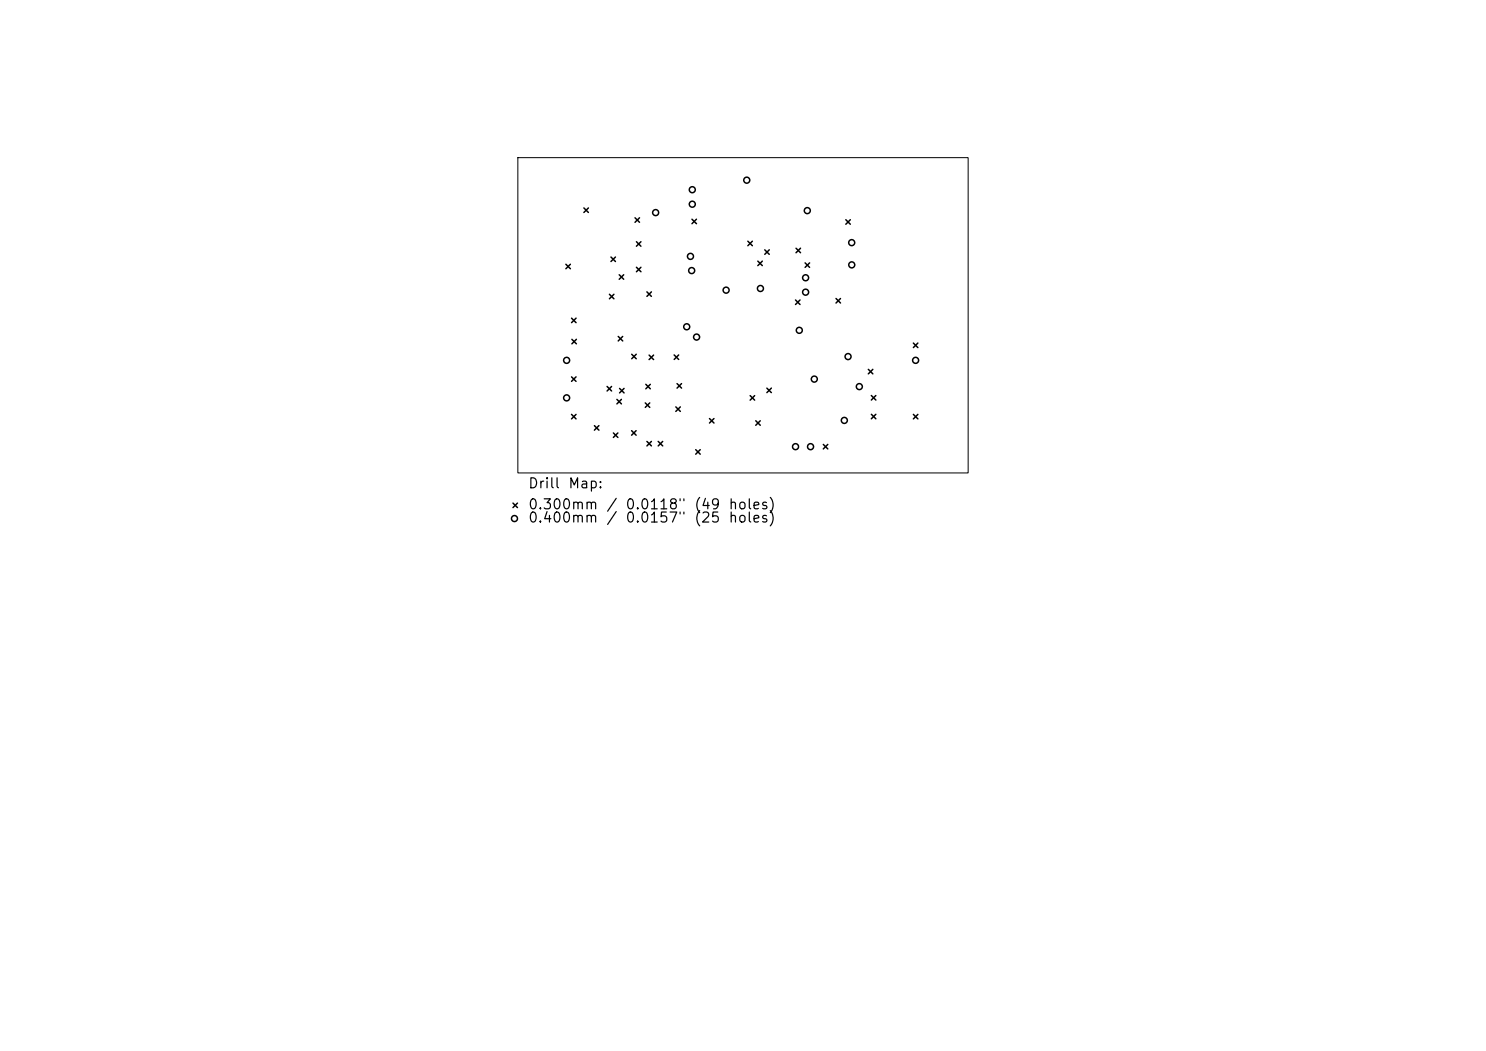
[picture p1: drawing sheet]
<svg xmlns="http://www.w3.org/2000/svg" width="297mm" height="210mm" viewBox="0 0 297 210" stroke-linecap="round" stroke-linejoin="round" font-family="sans-serif">
<defs><g id="words">
<g font-size="2">
<text x="105.4" y="98.1">Drill</text>
<text x="113.4" y="98.1">Map:</text>
<text x="105.4" y="102.3">0.300mm</text>
<text x="105.4" y="104.9">0.400mm</text>
<text x="121.1" y="102.3">/</text>
<text x="124.9" y="102.3">0.0118&quot;</text>
<text x="124.9" y="104.9">0.0157&quot;</text>
<text x="138.6" y="102.3">(49</text>
<text x="138.6" y="104.9">(25</text>
<text x="145.5" y="102.3">holes)</text>
</g>
</g></defs>
<path d="M103.5 31.5h90v63h-90z" fill="none" stroke="#000" stroke-width=".2"/>
<g fill="none" stroke="#000" stroke-width=".3">
<path d="M113.1 52.8l.9 .9M114 52.8l-.9 .9M116.7 41.6l.9 .9M117.6 41.6l-.9 .9M121.8 58.8l.9 .9M122.1 51.4l.9 .9M122.7 58.8l-.9 .9M123 51.4l-.9 .9M123.8 54.9l.9 .9M124.7 54.9l-.9 .9M126.9 43.5l.9 .9M127.2 48.3l.9 .9"/>
<path d="M127.2 53.4l.9 .9M127.8 43.5l-.9 .9M128.1 53.4l-.9 .9M128.1 48.3l-.9 .9M129.3 58.3l.9 .9M130.2 58.3l-.9 .9M138.3 43.8l.9 .9M139.2 43.8l-.9 .9M149.5 48.2l.9 .9M150.4 48.2l-.9 .9M151.5 52.2l.9 .9M152.4 52.2l-.9 .9"/>
<path d="M152.9 49.9l.9 .9M153.8 49.9l-.9 .9M159 59.9l.9 .9M159.1 49.6l.9 .9M159.9 59.9l-.9 .9M160 49.6l-.9 .9M160.9 52.5l.9 .9M161.8 52.5l-.9 .9M167.1 59.6l.9 .9M168 59.6l-.9 .9M169.1 43.9l.9 .9M170 43.9l-.9 .9"/>
<path d="M114.2 75.3l.9 .9M114.2 63.6l.9 .9M114.3 67.8l.9 .9M115.1 75.3l-.9 .9M115.1 63.6l-.9 .9M115.2 67.8l-.9 .9M121.3 77.2l.9 .9M122.2 77.2l-.9 .9M123.3 79.8l.9 .9M123.6 67.2l.9 .9M123.8 77.6l.9 .9M124.2 79.8l-.9 .9"/>
<path d="M124.5 67.2l-.9 .9M124.7 77.6l-.9 .9M126.3 70.8l.9 .9M127.2 70.8l-.9 .9M129.1 76.8l.9 .9M129.7 71l.9 .9M130 76.8l-.9 .9M130.6 71l-.9 .9M134.7 70.9l.9 .9M135.3 76.7l.9 .9M135.6 70.9l-.9 .9M136.2 76.7l-.9 .9"/>
<path d="M149.9 79.1l.9 .9M150.8 79.1l-.9 .9M153.3 77.6l.9 .9M154.2 77.6l-.9 .9M173.6 73.8l.9 .9M174.2 79l.9 .9M174.5 73.8l-.9 .9M175.1 79l-.9 .9M182.6 68.6l.9 .9M183.5 68.6l-.9 .9M114.2 82.8l.9 .9M115.1 82.8l-.9 .9"/>
<path d="M118.8 85.1l.9 .9M119.7 85.1l-.9 .9M122.6 86.5l.9 .9M123.5 86.5l-.9 .9M126.2 86.1l.9 .9M127.1 86.1l-.9 .9M129 80.5l.9 .9M129.3 88.2l.9 .9M129.9 80.5l-.9 .9M130.2 88.2l-.9 .9M131.6 88.2l.9 .9M132.5 88.2l-.9 .9"/>
<path d="M135.1 81.3l.9 .9M136 81.3l-.9 .9M139.1 89.9l.9 .9M140 89.9l-.9 .9M141.8 83.6l.9 .9M142.7 83.6l-.9 .9M151.1 84.1l.9 .9M152 84.1l-.9 .9M164.6 88.8l.9 .9M165.5 88.8l-.9 .9M174.2 82.8l.9 .9M175.1 82.8l-.9 .9"/>
<path d="M182.6 82.8l.9 .9M183.5 82.8l-.9 .9M102.5 100.5l.9 .9M103.4 100.5l-.9 .9"/>
<circle cx="138.4" cy="37.9" r=".6"/>
<circle cx="149.3" cy="36" r=".6"/>
<circle cx="131" cy="42.5" r=".6"/>
<circle cx="138" cy="51.2" r=".6"/>
<circle cx="138.2" cy="54.1" r=".6"/>
<circle cx="138.4" cy="40.8" r=".6"/>
<circle cx="145.1" cy="58" r=".6"/>
<circle cx="152" cy="57.6" r=".6"/>
<circle cx="161" cy="58.4" r=".6"/>
<circle cx="161" cy="55.5" r=".6"/>
<circle cx="161.4" cy="42.1" r=".6"/>
<circle cx="170.2" cy="48.5" r=".6"/>
<circle cx="170.2" cy="52.9" r=".6"/>
<circle cx="113.3" cy="72" r=".6"/>
<circle cx="113.3" cy="79.5" r=".6"/>
<circle cx="137.3" cy="65.3" r=".6"/>
<circle cx="139.2" cy="67.4" r=".6"/>
<circle cx="159.8" cy="66" r=".6"/>
<circle cx="162.8" cy="75.8" r=".6"/>
<circle cx="169.5" cy="71.3" r=".6"/>
<circle cx="171.8" cy="77.3" r=".6"/>
<circle cx="183" cy="72" r=".6"/>
<circle cx="159" cy="89.3" r=".6"/>
<circle cx="162" cy="89.3" r=".6"/>
<circle cx="168.8" cy="84" r=".6"/>
<circle cx="102.8" cy="103.6" r=".6"/>
</g>
<use href="#words"/>
</svg>
